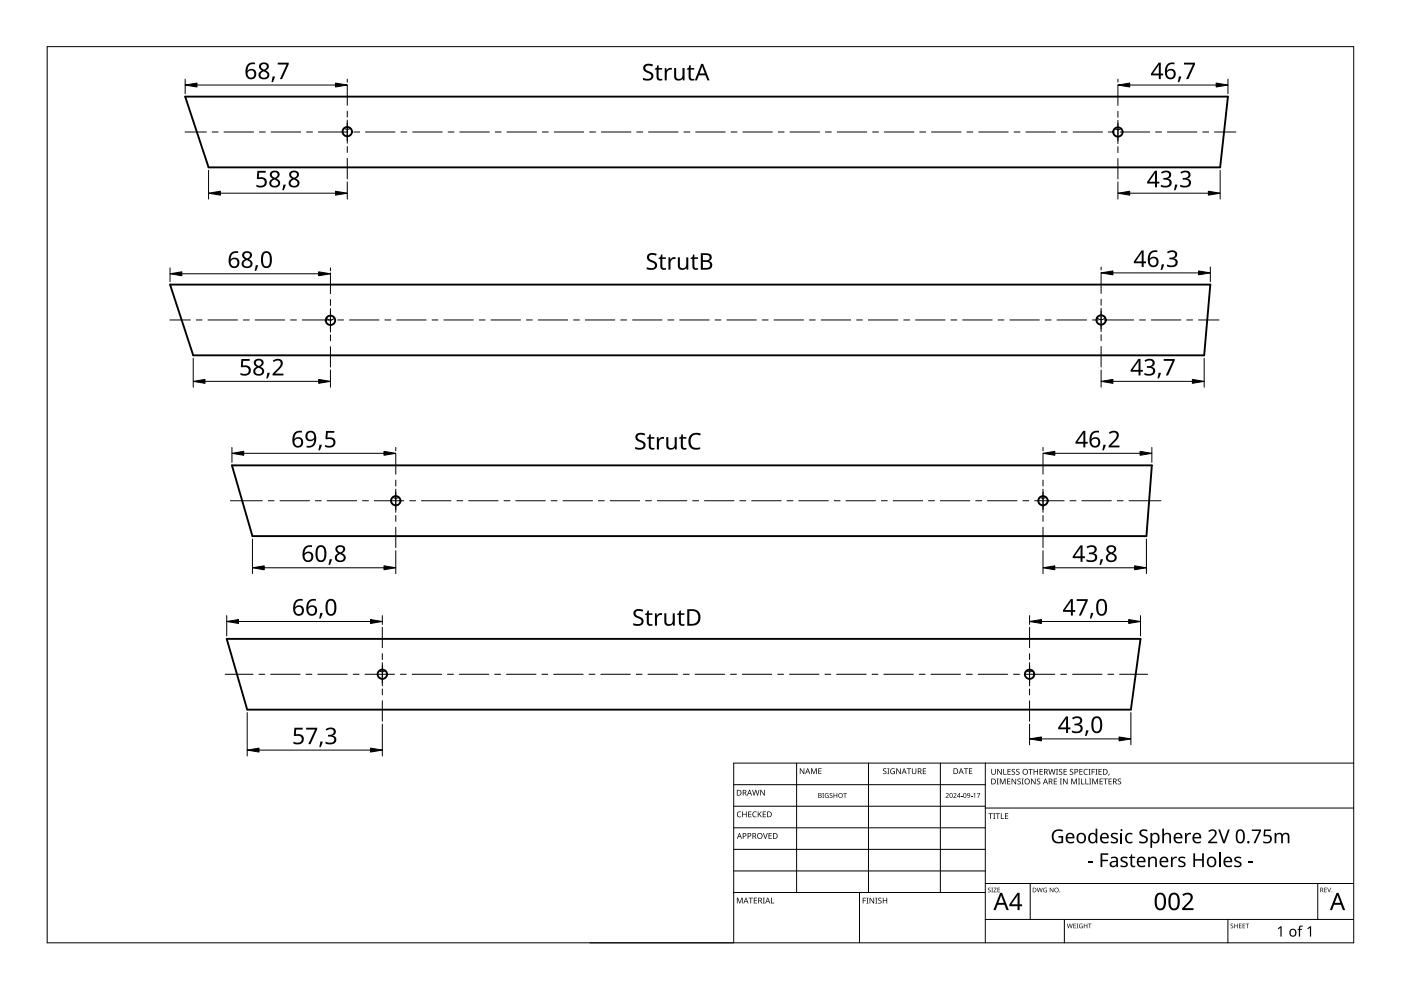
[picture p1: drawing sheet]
<svg xmlns="http://www.w3.org/2000/svg" width="297mm" height="210mm" viewBox="0 0 297 210" stroke-linecap="round" stroke-linejoin="round" font-family="sans-serif">
<g fill="none" stroke="#000" stroke-width=".4">
<path d="M39.3 20.5h221l-1.6 15h-214.5zM36.1 60.3h220.5l-1.3 15h-214.3zM49.2 98.7h195l-1.1 15h-189.6zM48.1 135.5h193.7l-2 15h-187.4z"/>
<circle cx="73.6" cy="27.9" r=".99"/>
<circle cx="237" cy="28" r=".99"/>
<circle cx="70.1" cy="67.9" r="1"/>
<circle cx="233.5" cy="67.8" r="1"/>
<circle cx="83.9" cy="106.2" r=".99"/>
<circle cx="221.1" cy="106.2" r=".99"/>
<circle cx="81.1" cy="143" r=".99"/>
<circle cx="218.3" cy="143" r=".99"/>
</g>
<path d="M73 27.2l.6 .2 .7-.2M237.7 27.3l-.7 .2-.6-.2M70.9 67.4a1 1 0 0 1-1.7 0M232.6 67.3a1 1 0 0 0 1.7 0M84.5 105.4l-.6 .2-.6-.2M221.8 105.4l-.7 .2-.6-.2M81.7 142.2l-.6 .2-.7-.2M218.9 142.2l-.6 .2-.6-.2" fill="none" stroke="#000" stroke-width=".21"/>
<path d="M10 9.9h277v190h-277z" fill="none" stroke="#000" stroke-width=".21"/>
<g fill="none" stroke="#000" stroke-width=".21">
<path d="M155.6 166.4h53.3M155.6 170.9h53.3M155.6 175.5h53.3M168.9 161.8v27.4M184.1 161.8v27.4M199.4 161.8v27.4M208.9 161.8v38.1M208.9 171.3h78.1M287 161.8h-131.4v38.1h-30.5M155.6 180.1h53.3M155.6 184.7h53.3M155.6 189.2h53.3"/>
<path d="M182.2 189.2v10.7M208.9 194.9h78.1M208.9 187.3h78.1M218.4 187.3v7.6M225.7 194.9v5M260.3 194.9v5M279.4 187.3v7.6"/>
</g>
<g fill="#000">
<path d="M156.4 172.2l.4-.2 .4 .1-.1 .1a.49 .49 0 0 0-.7 .5 .49 .49 0 0 0 .7 .4 .57 .57 0 0 1-.8 0 .57 .57 0 0 1 0-.8zM157.4 172.1h.1v.5h.7v-.5h.1v1.2h-.1v-.6h-.7v.6h-.1zM158.6 172.1h.7v.1h-.5v.4h.5v.1h-.5v.4h.5v.2h-.7zM159.7 172.2l.4-.2 .3 .1v.1a.49 .49 0 0 0-.7 .5 .49 .49 0 0 0 .7 .4 .57 .57 0 0 1-.8 0 .57 .57 0 0 1 0-.8zM159.5 167.5h.1l.3 1 .3-1h.1l.3 1 .3-1h.1l-.3 1.2h-.2l-.3-1.1-.3 1.1h-.1zM160.7 172.1h.1v.6l.5-.6h.2l-.5 .5 .5 .7h-.1l-.5-.6-.1 .6h-.1zM161.8 176.6h.1l.4 1.1 .3-1.1h.2l-.5 1.2h-.1zM161.2 167.5h.2l.6 1v-1h.2v1.2h-.2l-.7-1v1h-.1zM161.7 172.1h.7v.1h-.5v.4h.5v.1h-.5v.4h.5v.2h-.7zM162.9 176.6h.7v.2h-.5v.3h.5v.2h-.5v.4h.5v.1h-.7zM169.6 162.9h.2l.6 1v-1h.1v1.2h-.1l-.7-1v1h-.1zM172 162.9h.2l.4 1 .3-1h.3v1.2h-.2v-1l-.4 1h-.1l-.4-1.1v1.1h-.1z"/>
<path d="M173.5 162.9h.7v.1h-.5v.4h.4v.1h-.4v.5h.5v.1h-.7zM174.3 168.1h.4l-.1 .1 .1 1h-.4l.2-.1zM175 168.3l.4-.2 .3 .1-.1 .1a.42 .42 0 0 0-.6 .4 .42 .42 0 0 0 .6 .3v-.3l-.3-.1h.4v.5a.56 .56 0 0 1-.7-.1 .56 .56 0 0 1 0-.7zM175.9 168.2l.4-.1 .2 .1v.1a.25 .25 0 0 0-.4-.1 .25 .25 0 0 0-.1 .4 .25 .25 0 0 0 .4 .1 .32 .32 0 0 1 0 .5 .32 .32 0 0 1-.5-.2 .25 .25 0 0 0 .3 .1 .25 .25 0 0 0 .1-.3l-.4-.3zM176.7 168.1h.2v.5h.5v-.5h.1v1.1h-.1v-.5h-.5v.5h-.2zM178.8 168.1h.7v.2h-.3v.9h-.1v-.9h-.3zM187.3 163l.4-.1 .2 .1v.1a.25 .25 0 0 0-.4-.1 .25 .25 0 0 0 0 .4 .4 .4 0 0 1 .5 .3 .4 .4 0 0 1-.3 .5 .4 .4 0 0 1-.5-.3l.1 .1a.27 .27 0 0 0 .4 0 .27 .27 0 0 0-.1-.4l-.3-.2zM188.1 162.9h.5l-.2 .1v1l.2 .1h-.5l.2-.1v-1zM188.9 163.1l.5-.2 .3 .1v.1a.5 .5 0 0 0-.8 .4 .5 .5 0 0 0 .7 .5v-.4h-.3v-.1h.4v.6a.66 .66 0 0 1-.8-.1 .66 .66 0 0 1 0-.9zM190 162.9h.2l.7 1-.1-1h.2v1.2h-.2l-.6-1v1h-.2zM192.3 162.9h.9v.1h-.4v1.1h-.2v-1.1h-.3zM193.3 162.9h.2v.8a.32 .32 0 0 0 .3 .3 .32 .32 0 0 0 .3-.3v-.8h.2v.8a.47 .47 0 0 1-.5 .4 .47 .47 0 0 1-.5-.4z"/>
<path d="M195.7 162.9h.6v.1h-.5v.4h.5v.2h-.5v.4h.5v.1h-.6zM200.5 168.3a.37 .37 0 0 1 .6 0 .37 .37 0 0 1-.2 .5l-.3 .3h.6v.1h-.7l.3-.4a.27 .27 0 0 0 .2-.4 .27 .27 0 0 0-.4-.1zM202.1 168.3a.37 .37 0 0 1 .6 0 .37 .37 0 0 1-.2 .5l-.2 .3h.5v.1h-.7l.3-.4a.27 .27 0 0 0 .3-.4 .27 .27 0 0 0-.5-.1zM203.7 168.7h.4v.1h-.4zM204.3 162.9h1v.1h-.4v1.1h-.2v-1.1h-.4zM205.8 168.7h.4v.1h-.4zM205.4 162.9h.7v.1h-.5v.4h.5v.1h-.5v.5h.5v.1h-.7zM206.4 168.4l.3-.3v1.1h-.1v-.9zM207.1 168.1h.7l-.4 1.1h-.1l.4-.9h-.6zM209.6 172.4h.9v.2h-.4v1h-.1v-1h-.4zM210.6 172.4h.4l-.1 .1v1l.1 .1h-.4l.1-.1v-1zM210.2 163h.1v.8a.32 .32 0 0 0 .3 .3 .32 .32 0 0 0 .4-.3v-.8h.1v.8a.47 .47 0 0 1-.5 .5 .47 .47 0 0 1-.4-.5z"/>
<path d="M211.1 172.4h.9v.2h-.4v1h-.1v-1h-.4zM211.3 165.1h.5l-.2 .1v1l.2 .1h-.5l.2-.1v-1zM212.2 172.4h.2v1.1h.5v.1h-.7zM211.4 163h.2l.7 1v-1h.1v1.3h-.2l-.6-1.1v1.1h-.2zM212 165.1h.2l.4 1 .4-1h.2v1.2h-.2l.1-1.1-.5 1.1h-.1l-.4-1.1v1.1h-.1zM212.7 163h.2v1.1h.5v.2h-.7zM213.1 172.4h.7v.2h-.6v.3h.5v.2h-.5v.4h.6v.1h-.7zM213.5 165.1h.7v.1h-.5v.4h.5v.1h-.5v.5h.5v.1h-.7zM213.6 163h.7v.2h-.5v.4h.5v.1h-.5v.4h.5v.2h-.7zM214.6 163.1l.4-.1 .2 .1v.1a.25 .25 0 0 0-.4-.1 .25 .25 0 0 0 0 .4 .4 .4 0 0 1 .4 .3 .4 .4 0 0 1-.2 .5 .4 .4 0 0 1-.5-.2h.1a.27 .27 0 0 0 .4 .1 .27 .27 0 0 0-.1-.5l-.4-.2zM214.5 165.1h.2l.6 1v-1h.1v1.2h-.1l-.7-1v1h-.1zM215.5 163.1l.4-.1 .3 .1-.1 .1a.25 .25 0 0 0-.4-.1 .25 .25 0 0 0 0 .4 .4 .4 0 0 1 .5 .3 .4 .4 0 0 1-.3 .5 .4 .4 0 0 1-.5-.2h.1a.27 .27 0 0 0 .4 .1 .27 .27 0 0 0-.1-.5l-.3-.2z"/>
<path d="M215.8 165.2l.4-.1h.2v.2a.25 .25 0 0 0-.4-.1 .25 .25 0 0 0 0 .4 .4 .4 0 0 1 .4 .3 .4 .4 0 0 1-.2 .4 .4 .4 0 0 1-.5-.2h.1a.27 .27 0 0 0 .4 .1 .27 .27 0 0 0-.1-.4l-.4-.3zM216.6 165.1h.4l-.1 .1v1l.1 .1h-.4l.1-.1v-1zM218 163h1v.2h-.4v1.1h-.2v-1.1h-.4zM218.6 165.1h.2l.6 1v-1h.2v1.2h-.2l-.7-1v1h-.1zM219.1 163h.2v.6h.6v-.6h.2v1.3h-.2v-.6h-.6v.6h-.2zM219.9 165.1h.5h.2l-.1 .2a.25 .25 0 0 0-.4-.1 .25 .25 0 0 0 0 .4 .4 .4 0 0 1 .5 .3 .4 .4 0 0 1-.3 .4 .4 .4 0 0 1-.5-.2h.1a.31 .31 0 0 0 .4 .1 .31 .31 0 0 0 .1-.4 .31 .31 0 0 0-.4-.1l-.2-.3zM220.4 163h.7v.2h-.5v.4h.5v.1h-.5v.4h.5v.2h-.7zM222.3 163h.1l.3 1.1 .2-1.1h.2l.3 1.1 .2-1.1h.2l-.3 1.3h-.2l-.3-1.1-.3 1.1h-.1zM223.4 165.1h.7v.1h-.5v.4h.5v.1h-.5v.5h.5v.1h-.7zM223.9 163h.4l-.1 .2v.9l.1 .2h-.4l.1-.2v-.9zM223.4 176.2a1.87 1.87 0 0 1 2-.2l-.2 .3a1.2 1.2 0 0 0-1.8 .9 1.2 1.2 0 0 0 1.6 1.2v-.8h-.6v-.4h1v1.5a1.59 1.59 0 0 1-2.4-.9v-.1a1.66 1.66 0 0 1 .4-1.5zM224.7 165.1h.4l-.1 .1v1l.1 .1h-.4l.2-.1v-1z"/>
<path d="M224.6 163.1l.4-.1 .2 .1v.1a.25 .25 0 0 0-.4-.1 .25 .25 0 0 0 0 .4 .4 .4 0 0 1 .4 .3 .4 .4 0 0 1-.2 .5 .4 .4 0 0 1-.5-.2h.1a.27 .27 0 0 0 .4 .1 .27 .27 0 0 0-.1-.5l-.4-.2zM225.5 163h.7v.2h-.5v.4h.4v.1h-.4v.4h.5v.2h-.7zM225.4 165.1h.2l.6 1v-1h.1v1.2h-.1l-.7-1v1h-.1zM226.9 163.1l.4-.1 .2 .1v.1a.25 .25 0 0 0-.4-.1 .25 .25 0 0 0 0 .4 .4 .4 0 0 1 .5 .3 .4 .4 0 0 1-.3 .5 .4 .4 0 0 1-.5-.2h.1a.27 .27 0 0 0 .4 .1 .27 .27 0 0 0-.1-.5l-.3-.2zM227.1 165.1h.2l.4 1 .4-1h.2v1.2h-.1v-1.1l-.4 1.1h-.1l-.4-1.1v1.1h-.2zM228.6 165.1h.4l-.1 .1v1l.1 .1h-.4l.1-.1v-1zM229.2 165.1h.2v1.1h.5v.1h-.7zM228.9 163h.6v.2h-.5v.4h.5v.1h-.5v.4h.5v.2h-.6zM230.1 165.1h.2v1.1h.5v.1h-.7zM229.9 163.2l.4-.2 .4 .1-.1 .1a.49 .49 0 0 0-.7 .5 .49 .49 0 0 0 .7 .4 .57 .57 0 0 1-.8-.1 .57 .57 0 0 1 0-.8zM230.8 163h.4l-.1 .2v.9l.1 .2h-.4l.1-.2v-.9zM230.9 165.1h.5l-.2 .1v1l.2 .1h-.5l.2-.1v-1z"/>
<path d="M231.4 163h.7v.2h-.5v.4h.5v.1h-.5v.6h-.2zM231.6 165.1h.2l.4 1 .4-1h.2v1.2h-.1v-1.1l-.4 1.1h-.2l-.4-1.1v1.1h-.1zM232.2 163h.5l-.2 .2v.9l.2 .2h-.5l.2-.2v-.9zM232.9 163h.7v.2h-.5v.4h.5v.1h-.5v.4h.5v.2h-.7zM233.1 165.1h.7v.1h-.5v.4h.5v.1h-.5v.5h.5v.1h-.7zM233.9 165.1h.9v.1h-.3v1.1h-.2v-1.1h-.4zM235.1 164.1h.2l-.3 .4zM235 165.1h.7v.1h-.5v.4h.5v.1h-.5v.5h.5v.1h-.7zM235.6 176.8a1.29 1.29 0 0 1 1.4-.1l-.1 .3-.5-.1a.35 .35 0 0 0-.5 .1 .35 .35 0 0 0 .3 .5h.2a.66 .66 0 0 1 .7 .8 .66 .66 0 0 1-.9 .5l-.7-.1v-.3l.7 .1 .5-.2v-.3l-.7-.3a.58 .58 0 0 1-.4-.9zM237 165.2l.4-.1h.3l-.1 .2a.25 .25 0 0 0-.3-.1 .25 .25 0 0 0 0 .4 .4 .4 0 0 1 .4 .3 .4 .4 0 0 1-.3 .4 .4 .4 0 0 1-.4-.2 .27 .27 0 0 0 .5 .1 .27 .27 0 0 0-.1-.4l-.4-.3zM238.9 176.8l.5-.2 .7 .1-.1 .3-.1-.1a.79 .79 0 0 0-1 .9 .79 .79 0 0 0 1.2 .6v.3a1.14 1.14 0 0 1-1.5-.3 1.14 1.14 0 0 1 .2-1.5zM241.7 176.1a1.38 1.38 0 0 1 1.6-.1l-.1 .3-.4-.1a.55 .55 0 0 0-.9 .3 .55 .55 0 0 0 .7 .7 .88 .88 0 0 1 .7 1.1 .88 .88 0 0 1-1.2 .5l-.6-.1v-.4l.2 .1a.82 .82 0 0 0 1.3-.4l-.1-.3-.4-.2a.88 .88 0 0 1-.8-1.4z"/>
<path d="M246.4 175.7h.4v1.2a.84 .84 0 0 1 .9-.3 .84 .84 0 0 1 .6 .8v1.4h-.4v-1.4a.59 .59 0 0 0-.7-.5 .59 .59 0 0 0-.4 .8v1.1h-.4zM251.3 176.6h.2l.1 .4 .4-.4h.5v.3h-.5l-.3 .3-.1 1.6h-.3zM256.2 176.2a.97 .97 0 0 1 1.1-.4 .97 .97 0 0 1 .6 1l-.2 .5-1.1 1.2h1.5v.3h-2v-.3l1.2-1.2a.67 .67 0 0 0 .1-1.1 .67 .67 0 0 0-1 .2zM258.3 175.9h.4l.8 2.5 .8-2.5h.4l-1 2.9h-.4zM265.4 175.9h2l-1.2 2.9h-.4l1.2-2.6h-1.6zM268 175.9h1.5v.3h-1.2l-.1 .8a.98 .98 0 0 1 1.5 .8 .98 .98 0 0 1-1.4 1l-.5-.1v-.4a.84 .84 0 0 0 .9 .2 .84 .84 0 0 0 .6-.7 .81 .81 0 0 0-1.2-.4l-.2-.2zM270.2 176.6h.3l.1 .3a.83 .83 0 0 1 1.3 0 .78 .78 0 0 1 .9-.3 .78 .78 0 0 1 .6 .8v1.4h-.4v-1.4a.54 .54 0 0 0-.6-.5 .54 .54 0 0 0-.4 .7v1.2h-.4v-1.4a.55 .55 0 0 0-.7-.5 .55 .55 0 0 0-.3 .8v1.1h-.4zM156.2 190.3h.3l.3 1 .4-1h.3v1.2h-.2v-1l-.4 1h-.1l-.4-1v1h-.2zM158.7 190.3h.9v.2h-.3v1h-.2v-1h-.4zM159.8 190.3h.7v.2h-.5v.3h.5v.2h-.5v.4h.5v.1h-.7zM161.7 190.3h.5l-.2 .2v.9l.2 .1h-.5l.2-.1v-.9zM163.5 190.3h.1v1.1h.6v.1h-.7z"/>
<path d="M182.9 190.3h.7v.2h-.5v.4h.5v.1h-.5v.6h-.2zM183.7 190.3h.4l-.1 .2v.9l.1 .2h-.4l.1-.2v-.9zM184.4 190.3h.1l.7 1v-1h.1v1.3h-.1l-.7-1v1h-.1zM185.6 190.3h.4l-.1 .2v.9l.1 .2h-.4l.1-.2v-.9zM186.2 190.5l.5-.2 .2 .1v.1a.25 .25 0 0 0-.4-.1 .25 .25 0 0 0 0 .4 .4 .4 0 0 1 .4 .3 .4 .4 0 0 1-.2 .5 .4 .4 0 0 1-.5-.2 .27 .27 0 0 0 .5 .1 .27 .27 0 0 0-.1-.5l-.4-.2zM187.2 190.3h.1v.6h.6v-.6h.2v1.3h-.2v-.6h-.6v.6h-.1zM209.5 188.3l.3-.1 .2 .2a.24 .24 0 0 0-.3-.1 .24 .24 0 0 0-.1 .3 .24 .24 0 0 0 .3 .1 .31 .31 0 0 1 0 .5 .31 .31 0 0 1-.5-.2 .23 .23 0 0 0 .4 .2 .23 .23 0 0 0 0-.4l-.3-.2zM210.2 188.2h.3l-.1 .1 .1 .9h-.3l.1-.1zM210.7 188.2h.6l-.5 .9h.5v.1h-.7l.5-.9h-.4zM211.5 188.2h.5l-.4 .1v.3h.4l-.4 .1v.4l.4 .1h-.5zM219.8 188.2h.2l.2 .8 .2-.8h.1l.2 .8 .2-.8h.2l-.3 1h-.1l-.2-.8-.3 .8h-.1zM221.3 188.3h.7h-.1a.4 .4 0 0 0-.6 .4 .4 .4 0 0 0 .6 .4v-.3l-.3-.1h.4v.5a.53 .53 0 0 1-.7-.2 .53 .53 0 0 1 0-.7z"/>
<path d="M222.6 188.2h.1l.5 .8v-.8h.1v1h-.1l-.5-.8v.8h-.1zM226.2 195.8h.1l.2 .9 .3-.9h.1l.2 .9 .2-.9h.1l-.2 1h-.1l-.3-.8-.2 .8h-.1zM227.6 195.8h.5l-.4 .1v.3h.4l-.4 .2v.3l.4 .1h-.5zM228.3 195.8h.3l-.1 .1 .1 .9h-.3l.1-.1zM228.9 196l.7-.1-.2 .1a.4 .4 0 0 0-.5 .3 .4 .4 0 0 0 .5 .4v-.3l-.2-.1h.4v.5a.53 .53 0 0 1-.7-.1 .53 .53 0 0 1 0-.7zM229.8 195.8h.1v.4h.5v-.4h.1v1h-.1v-.4h-.5v.4h-.1zM230.7 182.6h1v.3h-1zM230.7 195.8h.7l-.3 .1v.9h-.1v-.9zM233.3 180.9h1.7v.3h-1.3v1.1h1.2v.3h-1.2v1.2h-.4zM237.7 181.9a1.29 1.29 0 0 1 1.4-.1l-.1 .2-.5-.1a.35 .35 0 0 0-.6 .2 .35 .35 0 0 0 .4 .4l.2 .1a.66 .66 0 0 1 .6 .8 .66 .66 0 0 1-.8 .5l-.7-.2v-.3l.7 .2 .4-.2v-.3l-.6-.3a.58 .58 0 0 1-.4-.9zM239.8 181.1h.2v.6h.7v.2h-.7v1.3l.2 .4 .5-.1v.3a.67 .67 0 0 1-1-.6v-1.3h-.3v-.1l.3-.2zM243.4 181.7h.3l.1 .3a.83 .83 0 0 1 .9-.3 .83 .83 0 0 1 .6 .7v1.4h-.4v-1.4a.59 .59 0 0 0-.7-.5 .59 .59 0 0 0-.4 .8v1.1h-.4z"/>
<path d="M248.3 181.7h.3v.4l.4-.4 .5-.1v.4h-.5l-.3 .3-.1 1.5h-.3zM249.9 181.9a1.29 1.29 0 0 1 1.4-.1l-.1 .2-.5-.1a.35 .35 0 0 0-.5 .2 .35 .35 0 0 0 .3 .4l.2 .1a.66 .66 0 0 1 .7 .8 .66 .66 0 0 1-.9 .5l-.7-.2v-.3l.7 .2 .5-.2v-.3l-.7-.3a.58 .58 0 0 1-.4-.9zM250.7 189.7a1.21 1.21 0 0 1 1.4-.4 1.21 1.21 0 0 1 .8 1.2l-.4 .7-1.3 1.4h1.8v.4h-2.4v-.4l1.2-1.2a1.03 1.03 0 0 0 .3-1.7h-.5l-.7 .3zM253 180.9h.4v1.3h1.5v-1.3h.3v2.9h-.3v-1.3h-1.5v1.3h-.4zM260.9 195.9l.4-.1 .1 .2a.24 .24 0 0 0-.3-.1 .24 .24 0 0 0-.1 .3 .24 .24 0 0 0 .4 .1 .31 .31 0 0 1-.1 .5 .31 .31 0 0 1-.4-.1 .23 .23 0 0 0 .3 .1 .23 .23 0 0 0 .1-.4l-.4-.2zM261.7 195.8h.1v.4h.5v-.4h.1v1h-.1v-.4h-.5v.4h-.1zM261.8 181.9a1.29 1.29 0 0 1 1.4-.1l-.1 .2-.5-.1a.35 .35 0 0 0-.6 .2 .35 .35 0 0 0 .4 .4l.2 .1a.66 .66 0 0 1 .6 .8 .66 .66 0 0 1-.8 .5l-.7-.2v-.3l.7 .2 .5-.2-.1-.3-.6-.3a.58 .58 0 0 1-.4-.9zM262.7 195.8h.5l-.4 .1v.3h.4l-.4 .2v.3l.4 .1h-.5zM263.5 195.8h.5l-.4 .1v.3h.4l-.4 .2v.3l.4 .1h-.5zM264.1 195.8h.7l-.3 .1v.9h-.1v-.9zM264.6 182.6h1v.3h-1zM270.9 196.9l.6-.5h.2v2.2h-.2v-1.9l-.4 .3z"/>
<path d="M275.5 196.4l.7-.1v.2h-.4l-.1 .2-.1 .2h.5v.2h-.5v1.5h-.2v-1.5h-.3l.3-.2zM277.2 196.9l.6-.5h.2v2.2h-.3v-1.9l-.4 .3zM280.8 188.2h.5l-.4 .1v.3h.4l-.4 .1v.4l.4 .1h-.5zM281.4 188.2h.1l.3 .8 .3-.8h.1l-.3 1h-.2z"/>
<path d="M156.7 176.6h.1l.5 1.2h-.1l-.2-.3h-.5l-.1 .3h-.2zM156.8 176.8l-.2 .5h.4z"/>
<path d="M156.2 167.5h.4a.61 .61 0 0 1 .6 .6 .61 .61 0 0 1-.6 .6h-.4zM156.4 167.6v1h.1a.48 .48 0 0 0 .5-.5 .48 .48 0 0 0-.4-.5z"/>
<path d="M157.5 167.5h.3a.35 .35 0 0 1 .4 .2 .35 .35 0 0 1-.2 .4l.3 .6h-.1l-.3-.5h-.3v.5h-.1zM157.6 167.6v.5h.2a.23 .23 0 0 0 .3-.3 .23 .23 0 0 0-.3-.2z"/>
<path d="M157.5 176.6h.3a.41 .41 0 0 1 .5 .5 .41 .41 0 0 1-.7 .3v.4h-.1zM157.6 176.8v.4a.29 .29 0 0 0 .5-.2 .29 .29 0 0 0-.5-.2z"/>
<path d="M158.5 176.6h.3a.41 .41 0 0 1 .5 .5 .41 .41 0 0 1-.6 .3v.4h-.2zM158.7 176.8v.4a.29 .29 0 0 0 .4-.2 .29 .29 0 0 0-.4-.2z"/>
<path d="M158.8 167.5h.2l.5 1.2h-.2l-.2-.4h-.4l-.2 .4h-.1zM158.9 167.6l-.2 .6h.4z"/>
<path d="M159.5 176.6h.4a.35 .35 0 0 1 .4 .3 .35 .35 0 0 1-.2 .4l.3 .5h-.2l-.3-.5h-.2v.5h-.2zM159.7 176.8v.4h.2a.23 .23 0 0 0 .3-.2 .23 .23 0 0 0-.3-.2z"/>
<path d="M160.4 177.2a.65 .65 0 0 1 1.3 0 .65 .65 0 0 1-1.3 0zM160.7 177.2a.45 .45 0 0 0 .9 0 .45 .45 0 0 0-.9 0z"/>
<path d="M162.7 172.1h.3a.61 .61 0 0 1 .6 .6 .61 .61 0 0 1-.6 .6h-.3zM162.8 172.2v.9h.2a.48 .48 0 0 0 .5-.4 .48 .48 0 0 0-.5-.5z"/>
<path d="M163.9 176.6h.4a.61 .61 0 0 1 .6 .7 .61 .61 0 0 1-.7 .5h-.3zM164 176.8v.9h.2a.48 .48 0 0 0 .5-.4 .48 .48 0 0 0-.5-.5z"/>
<path d="M171.2 162.9h.1l.5 1.2h-.2l-.1-.4h-.5l-.1 .4h-.2zM171.2 163.1l-.1 .5h.3z"/>
<path d="M173.5 168.1h.3a.26 .26 0 0 1 .4 .2 .26 .26 0 0 1-.2 .3 .28 .28 0 0 1 .2 .4 .28 .28 0 0 1-.3 .2h-.4zM173.6 168.7v.4h.2a.19 .19 0 0 0 .3-.2 .19 .19 0 0 0-.3-.2zM173.6 168.3v.3h.2a.17 .17 0 0 0 .2-.2 .17 .17 0 0 0-.2-.1z"/>
<path d="M177.7 168.7a.51 .51 0 0 1 1 0 .51 .51 0 0 1-1 0zM177.9 168.7a.38 .38 0 0 0 .7 0 .38 .38 0 0 0-.7 0z"/>
<path d="M191.6 162.9h.2l.4 1.2h-.1l-.2-.4h-.4l-.2 .4h-.1zM191.7 163.1l-.2 .5h.4z"/>
<path d="M194.6 162.9h.3a.35 .35 0 0 1 .5 .2 .35 .35 0 0 1-.3 .5l.4 .5h-.2l-.3-.5h-.3v.5h-.1zM194.7 163v.5h.2a.23 .23 0 0 0 .3-.2 .23 .23 0 0 0-.3-.3z"/>
<path d="M201.4 168.2l.4-.1 .1 .3 .1 .5-.2 .3-.3-.1-.2-.2zM201.5 168.3v.1a.37 .37 0 0 0-.1 .4 .37 .37 0 0 0 .4 .2 .4 .4 0 0 0 .1-.5 .4 .4 0 0 0-.4-.2z"/>
<path d="M202.2 162.9h.3a.61 .61 0 0 1 .6 .6 .61 .61 0 0 1-.6 .6h-.3zM202.3 163v1h.2a.48 .48 0 0 0 .5-.5 .48 .48 0 0 0-.5-.5z"/>
<path d="M203.4 168.1h.1v.7h.2l-.2 .4h-.1v-.3h-.5zM203.4 168.3l-.4 .5h.4z"/>
<path d="M203.7 162.9h.2l.4 1.2h-.1l-.2-.4h-.5l-.1 .4h-.2zM203.8 163.1l-.2 .5h.4z"/>
<path d="M204.3 168.2l.4-.1 .2 .3v.5l-.2 .3-.3-.1-.1-.2zM204.4 168.3v.1a.37 .37 0 0 0-.1 .4 .37 .37 0 0 0 .4 .2 .4 .4 0 0 0 .1-.5 .4 .4 0 0 0-.4-.2z"/>
<path d="M205.1 168.2a.49 .49 0 0 1 .6 .4 .49 .49 0 0 1-.4 .6l-.2-.1 .4-.1 .1-.3a.32 .32 0 0 1-.5 0 .32 .32 0 0 1 0-.5zM205.1 168.5a.25 .25 0 0 0 .5 0 .25 .25 0 0 0-.5 0z"/>
<path d="M210.2 165.1h.3a.61 .61 0 0 1 .6 .6 .61 .61 0 0 1-.6 .6h-.3zM210.3 165.2v1h.2a.48 .48 0 0 0 .5-.5 .48 .48 0 0 0-.5-.5z"/>
<path d="M216.7 163.6a.61 .61 0 0 1 1.2 0 .61 .61 0 0 1-1.2 0zM217 163.6a.45 .45 0 0 0 .9 0 .45 .45 0 0 0-.9 0z"/>
<path d="M217.1 165.7a.61 .61 0 0 1 1.2 0 .61 .61 0 0 1-1.2 0zM217.4 165.7a.45 .45 0 0 0 .9 0 .45 .45 0 0 0-.9 0z"/>
<path d="M221.4 163h.3a.35 .35 0 0 1 .4 .3 .35 .35 0 0 1-.2 .4l.3 .6h-.2l-.3-.6h-.2v.6h-.1zM221.5 163.2v.4h.2a.23 .23 0 0 0 .3-.2 .23 .23 0 0 0-.3-.2z"/>
<path d="M221.6 165.1h.1l.5 1.2h-.2l-.1-.4h-.5l-.1 .4h-.2zM221.6 165.2l-.1 .6h.3z"/>
<path d="M222.4 165.1h.3a.35 .35 0 0 1 .4 .2 .35 .35 0 0 1-.2 .5l.3 .5h-.2l-.2-.5h-.3v.5h-.1zM222.5 165.2v.5h.2a.23 .23 0 0 0 .3-.3 .23 .23 0 0 0-.3-.2z"/>
<path d="M226.2 176.9a.94 .94 0 0 1 1.2-.2 .94 .94 0 0 1 .4 1.1h-1.5a.83 .83 0 0 0 .5 .7 .83 .83 0 0 0 .9-.1v.3a1.19 1.19 0 0 1-1.6-.2 1.19 1.19 0 0 1 .1-1.6zM226.5 177l-.2 .5h1.1a.54 .54 0 0 0-.3-.6 .54 .54 0 0 0-.6 .1z"/>
<path d="M227.8 163h.3a.41 .41 0 0 1 .5 .5 .41 .41 0 0 1-.6 .3v.5h-.2zM228 163.2v.4a.29 .29 0 0 0 .4-.2 .29 .29 0 0 0-.4-.2z"/>
<path d="M228.5 176.9a1.08 1.08 0 0 1 1.6 .1 1.08 1.08 0 0 1-.2 1.5 1.08 1.08 0 0 1-1.5-.2 1.47 1.47 0 0 1 .1-1.4zM228.9 177a.85 .85 0 0 0-.3 1 .85 .85 0 0 0 .9 .5 .82 .82 0 0 0 .4-1.1 .82 .82 0 0 0-1-.4z"/>
<path d="M231.1 176.7l.6-.1 .6 .3v-1.2h.3v3.1h-.2l-.1-.3a.96 .96 0 0 1-1.3 .2 .96 .96 0 0 1-.3-1.3zM231.3 177a.85 .85 0 0 0-.2 1 .85 .85 0 0 0 .8 .5 1.01 1.01 0 0 0-.1-1.6z"/>
<path d="M233.5 176.9a.94 .94 0 0 1 1.1-.2 .94 .94 0 0 1 .5 1.1h-1.5a.83 .83 0 0 0 .5 .7 .83 .83 0 0 0 .9-.1v.3a1.19 1.19 0 0 1-1.6-.2 1.19 1.19 0 0 1 .1-1.6zM233.8 177l-.2 .5h1.1a.54 .54 0 0 0-.3-.6 .54 .54 0 0 0-.6 .1z"/>
<path d="M233.9 163h.3a.61 .61 0 0 1 .6 .7 .61 .61 0 0 1-.6 .6h-.3zM234 163.2v.9h.2a.48 .48 0 0 0 .5-.4 .48 .48 0 0 0-.5-.5z"/>
<path d="M236 165.1h.3a.35 .35 0 0 1 .4 .2 .35 .35 0 0 1-.2 .5l.3 .5h-.1l-.3-.5h-.3v.5h-.1zM236.1 165.2v.5h.2a.23 .23 0 0 0 .3-.3 .23 .23 0 0 0-.3-.2z"/>
<path d="M243.9 176.6h.3l.1 .3a.95 .95 0 0 1 1.2-.2 .95 .95 0 0 1 .3 1.2 .9 .9 0 0 1-.6 .9 .9 .9 0 0 1-1-.3l.1 1.3h-.4zM244.4 177l-.1 .4a.7 .7 0 0 0 .1 .9 .7 .7 0 0 0 .8 .1 .85 .85 0 0 0 .3-1 .85 .85 0 0 0-.9-.5z"/>
<path d="M249.1 176.9a.94 .94 0 0 1 1.2-.2 .94 .94 0 0 1 .4 1.1h-1.5a.83 .83 0 0 0 .5 .7 .83 .83 0 0 0 .9-.1v.3a1.19 1.19 0 0 1-1.6-.2 1.19 1.19 0 0 1 .1-1.6zM249.4 177l-.2 .5h1.1a.54 .54 0 0 0-.3-.6 .54 .54 0 0 0-.6 .1z"/>
<path d="M253.1 176.9a.94 .94 0 0 1 1.1-.2 .94 .94 0 0 1 .5 1.1h-1.5a.83 .83 0 0 0 .5 .7 .83 .83 0 0 0 .9-.1v.3a1.19 1.19 0 0 1-1.6-.2 1.19 1.19 0 0 1 .1-1.6zM253.4 177l-.2 .5h1.1a.54 .54 0 0 0-.3-.6 .54 .54 0 0 0-.6 .1z"/>
<path d="M262.4 176a1.01 1.01 0 0 1 1.2 0 1.01 1.01 0 0 1 .3 1.1 1.25 1.25 0 0 1-.9 1.7 1.34 1.34 0 0 1-1-1.8zM262.6 176.3a1.81 1.81 0 0 0 .2 2.2 .68 .68 0 0 0 .8-.9 1.13 1.13 0 0 0-.6-1.5z"/>
<path d="M158.1 190.3h.1l.5 1.2h-.2l-.1-.3h-.5l-.1 .3h-.2zM158.2 190.5l-.2 .5h.4z"/>
<path d="M160.8 190.3h.3a.35 .35 0 0 1 .4 .3 .35 .35 0 0 1-.2 .4l.3 .5h-.1l-.3-.5h-.3v.5h-.1zM160.9 190.5v.4h.2a.23 .23 0 0 0 .3-.2 .23 .23 0 0 0-.3-.2z"/>
<path d="M162.7 190.3h.1l.5 1.2h-.1l-.2-.3h-.5l-.1 .3h-.2zM162.8 190.5l-.2 .5h.4z"/>
<path d="M212 189.3h.5l1.4 3.7h-.5l-.4-1.2h-1.5l-.4 1.2h-.5zM212.2 189.8l-.5 1.6h1.1z"/>
<path d="M215.7 189.3h.5v2.4h.5v.4h-.5v.9h-.5v-.9h-1.7v-.3zM215.7 189.8l-1.3 1.9h1.3z"/>
<path d="M219 188.2h.3a.49 .49 0 0 1 .4 .5 .49 .49 0 0 1-.5 .5h-.2zM219.1 188.3v.8l.3-.1 .2-.2v-.3z"/>
<path d="M223.5 188.7a.49 .49 0 0 1 .9 0 .49 .49 0 0 1-.9 0zM223.7 188.7a.36 .36 0 0 0 .7 0 .36 .36 0 0 0-.7 0z"/>
<path d="M235.5 181.8a.9 .9 0 0 1 .9-.2 .9 .9 0 0 1 .6 .7v1.5h-.2l-.1-.3a.74 .74 0 0 1-1 .4 .74 .74 0 0 1-.4-1 .74 .74 0 0 1 1-.4h.4a.51 .51 0 0 0-.2-.5 .51 .51 0 0 0-.6 0l-.3 .1zM235.7 183a.47 .47 0 0 0 .2 .6 .47 .47 0 0 0 .7-.3l.1-.5z"/>
<path d="M241.3 181.9a.94 .94 0 0 1 1.1-.2 .94 .94 0 0 1 .5 1.1h-1.5a.83 .83 0 0 0 .5 .8 .83 .83 0 0 0 .9-.2v.3a1.19 1.19 0 0 1-1.6-.2 1.19 1.19 0 0 1 .1-1.6zM241.6 182.1l-.2 .4h1.1a.54 .54 0 0 0-.3-.5 .54 .54 0 0 0-.6 .1z"/>
<path d="M246.1 181.9a.94 .94 0 0 1 1.2-.2 .94 .94 0 0 1 .4 1.1h-1.5a.83 .83 0 0 0 .5 .8 .83 .83 0 0 0 .9-.2v.3a1.19 1.19 0 0 1-1.6-.2 1.19 1.19 0 0 1 .1-1.6zM246.4 182.1l-.2 .4h1.1a.54 .54 0 0 0-.3-.5 .54 .54 0 0 0-.6 .1z"/>
<path d="M245.3 189.5a1.21 1.21 0 0 1 1.3-.1 1.21 1.21 0 0 1 .6 1.3 1.76 1.76 0 0 1-1 2.3 1.33 1.33 0 0 1-1.4-1.6l.1-1.3zM245.5 189.8l-.2 .7v1.2a.74 .74 0 0 0 .6 .9 .74 .74 0 0 0 .8-.8 1.99 1.99 0 0 0-.5-2.1z"/>
<path d="M248.2 189.5a1.21 1.21 0 0 1 1.4-.1 1.21 1.21 0 0 1 .5 1.3 1.76 1.76 0 0 1-1 2.3 1.33 1.33 0 0 1-1.4-1.6l.1-1.3zM248.4 189.8l-.2 .7v1.2a.74 .74 0 0 0 .6 .9 .74 .74 0 0 0 .8-.8 1.99 1.99 0 0 0-.5-2.1z"/>
<path d="M256.1 181.9a1.08 1.08 0 0 1 1.6 .1 1.08 1.08 0 0 1-.2 1.6 1.08 1.08 0 0 1-1.5-.3 1.47 1.47 0 0 1 .1-1.4zM256.5 182a.85 .85 0 0 0-.3 1 .85 .85 0 0 0 1 .5 .82 .82 0 0 0 .3-1 .82 .82 0 0 0-1-.5z"/>
<path d="M259.6 181.9a.94 .94 0 0 1 1.2-.2 .94 .94 0 0 1 .5 1.1h-1.5a.83 .83 0 0 0 .5 .8 .83 .83 0 0 0 .9-.2v.3a1.19 1.19 0 0 1-1.6-.2 1.19 1.19 0 0 1 0-1.6zM259.9 182.1l-.1 .4h1.1a.54 .54 0 0 0-.3-.5 .54 .54 0 0 0-.7 .1z"/>
<path d="M273.6 197.1a.82 .82 0 0 1 1.2 .1 .82 .82 0 0 1-.2 1.2 .82 .82 0 0 1-1.2-.4zM273.8 197.2a.6 .6 0 0 0-.2 .9 .6 .6 0 0 0 .9 .1l.1-.3a.53 .53 0 0 0-.1-.6 .53 .53 0 0 0-.7-.1z"/>
<path d="M279.9 188.2h.3a.28 .28 0 0 1 .3 .2 .28 .28 0 0 1-.1 .3l.2 .5-.4-.4h-.2v.4h-.1zM280 188.3v.4h.2a.19 .19 0 0 0 .2-.2 .19 .19 0 0 0-.2-.2z"/>
<path d="M283.4 189.3h.4l1.4 3.7h-.5l-.4-1.2h-1.5l-.4 1.2h-.4zM283.6 189.8l-.6 1.6h1.2z"/>
<circle cx="237.8" cy="176" r=".22"/>
<circle cx="264.7" cy="178.6" r=".26"/>
<circle cx="224.7" cy="189.1" r=".09"/>
<circle cx="282.4" cy="189.1" r=".09"/>
</g>
<path d="M237.8 176.6v2.2M258.6 180.7v3.1" fill="none" stroke="#000" stroke-width=".36"/>
<g fill="#000">
<path d="M57.8 16.2l.5 .1-.4 1.1h-.3zM58.9 13.3h2.3v.3l-1.4 3.2h-.5l1.5-3.1h-1.9zM136.5 13.9a1.65 1.65 0 0 1 1.9-.2l-.1 .4a1.01 1.01 0 0 0-1.5 .2 1.31 1.31 0 0 0 1.2 1 .97 .97 0 0 1 .4 1.2 .97 .97 0 0 1-1.1 .6l-1-.2v-.4a1.24 1.24 0 0 0 1.8-.2 1.06 1.06 0 0 0-1.1-1 .95 .95 0 0 1-.5-1.4zM139.4 13.8h.2v.6h.8v.4h-.8v1.5l.3 .4h.5v.3a.8 .8 0 0 1-1.2-.7v-1.5h-.4v-.2l.4-.2zM140.9 14.4h.4l.1 .5 .4-.4 .7-.1-.1 .4h-.5a.84 .84 0 0 0-.5 .8v1.4h-.5zM142.9 14.4h.5v1.7a.7 .7 0 0 0 .8 .6 .7 .7 0 0 0 .5-.9v-1.4h.4v2.6h-.3l-.1-.3a1.01 1.01 0 0 1-1.1 .3 1.01 1.01 0 0 1-.7-.9zM146.2 13.8h.2v.6h.8v.4h-.8v1.5l.3 .4h.5v.3a.8 .8 0 0 1-1.2-.7v-1.5h-.4v-.2l.4-.2zM249.9 16.2l.5 .1-.4 1.1h-.3zM251 13.3h2.4v.3l-1.4 3.2h-.5l1.4-3.1h-1.9zM54.6 36.2h1.7v.4h-1.4v1a1.17 1.17 0 0 1 1.7 1 1.17 1.17 0 0 1-1.6 1.1l-.6-.1v-.4a1.03 1.03 0 0 0 1 .2 1.03 1.03 0 0 0 .7-.8 .93 .93 0 0 0-1.4-.6l-.2-.1zM60.1 39.1l.5 .1-.4 1.1h-.4zM246.1 36.5a1.25 1.25 0 0 1 1.3-.4 1.25 1.25 0 0 1 .9 .9 .85 .85 0 0 1-.7 .9 .93 .93 0 0 1 .8 1 .93 .93 0 0 1-1 .8l-1.3-.1v-.4a1.24 1.24 0 0 0 1.9-.3 .71 .71 0 0 0-1-.8h-.3v-.4a.81 .81 0 0 0 .8 0 .81 .81 0 0 0 .3-.9 1.02 1.02 0 0 0-1.4 0z"/>
<path d="M249.1 39.1l.5 .1-.4 1.1h-.3zM250.2 36.5a1.25 1.25 0 0 1 1.3-.4 1.25 1.25 0 0 1 .9 .9 .85 .85 0 0 1-.7 .9 .93 .93 0 0 1 .8 1 .93 .93 0 0 1-1 .8l-1.3-.1v-.4a1.24 1.24 0 0 0 1.9-.3 .71 .71 0 0 0-1-.8h-.3v-.4a.81 .81 0 0 0 .8 0 .81 .81 0 0 0 .3-.9 1.02 1.02 0 0 0-1.4 0zM54.2 56.2l.5 .1-.4 1.1h-.3zM137.3 54a1.65 1.65 0 0 1 1.9-.2l-.1 .4a1.01 1.01 0 0 0-1.5 .2 1.31 1.31 0 0 0 1.2 1 .97 .97 0 0 1 .4 1.3 .97 .97 0 0 1-1.1 .5l-1-.1v-.5a1.24 1.24 0 0 0 1.8-.2 1.06 1.06 0 0 0-1.1-.9 .95 .95 0 0 1-.5-1.5zM140.2 54h.2v.6h.8v.3h-.8v1.5l.3 .4h.5v.3a.8 .8 0 0 1-1.2-.7v-1.5h-.4v-.2l.4-.2zM141.7 54.6h.4v.4l.5-.4 .7-.1-.1 .4h-.5a.84 .84 0 0 0-.5 .9v1.4h-.5zM143.7 54.6h.4v1.6a.7 .7 0 0 0 .9 .7 .7 .7 0 0 0 .5-1v-1.3h.4v2.6h-.3l-.1-.4a1.01 1.01 0 0 1-1.1 .4 1.01 1.01 0 0 1-.7-.9zM147 54h.2v.6h.8v.3h-.8v1.5l.3 .4h.5v.3a.8 .8 0 0 1-1.2-.7v-1.5h-.4v-.2l.4-.2zM246.3 56l.5 .1-.4 1.1h-.3zM247.4 53.4a1.25 1.25 0 0 1 1.3-.4 1.25 1.25 0 0 1 .9 .9 .85 .85 0 0 1-.7 .9 .93 .93 0 0 1 .8 1 .93 .93 0 0 1-1 .8l-1.3-.1v-.4a1.24 1.24 0 0 0 1.8-.3 .71 .71 0 0 0-.9-.8h-.4v-.4a.81 .81 0 0 0 .9 0 .81 .81 0 0 0 .3-.9 1.02 1.02 0 0 0-1.5 0zM51.2 76.1h1.7v.4h-1.3l-.1 1a1.17 1.17 0 0 1 1.7 1 1.17 1.17 0 0 1-1.6 1.1l-.6-.1v-.4a1.03 1.03 0 0 0 1 .2 1.03 1.03 0 0 0 .7-.8 .93 .93 0 0 0-1.4-.6l-.2-.1zM56.7 79l.5 .1-.4 1.1h-.3z"/>
<path d="M57.8 76.5a1.16 1.16 0 0 1 1.4-.4 1.16 1.16 0 0 1 .7 1.1l-.3 .7-1.3 1.3h1.8v.4h-2.3v-.4l1.1-1.1a.98 .98 0 0 0 .3-1.6h-.5l-.6 .3zM242.7 76.4a1.25 1.25 0 0 1 1.2-.4 1.25 1.25 0 0 1 .9 .9 .85 .85 0 0 1-.7 .9 .93 .93 0 0 1 .8 1 .93 .93 0 0 1-1 .8l-1.3-.1v-.4a1.24 1.24 0 0 0 1.9-.3 .71 .71 0 0 0-1-.8h-.3v-.4a.81 .81 0 0 0 .8 0 .81 .81 0 0 0 .3-.9 1.02 1.02 0 0 0-1.4 0zM245.6 79l.5 .1-.4 1.1h-.3zM246.7 76.1h2.4v.3l-1.5 3.2h-.4l1.4-3.1h-1.9zM67.7 94.3h.5l-.4 1.2h-.3zM69.1 91.4h1.8v.4h-1.4l-.1 1a1.17 1.17 0 0 1 1.7 .9 1.17 1.17 0 0 1-1.6 1.2l-.6-.2v-.4a1.03 1.03 0 0 0 1.1 .3 1.03 1.03 0 0 0 .7-.8 .93 .93 0 0 0-1.5-.6l-.2-.2zM134.9 92.1a1.65 1.65 0 0 1 1.9-.1l-.1 .3a1.01 1.01 0 0 0-1.5 .2 1.31 1.31 0 0 0 1.2 1.1 .97 .97 0 0 1 .4 1.2 .97 .97 0 0 1-1.2 .5l-.9-.1v-.4a1.24 1.24 0 0 0 1.7-.3 1.06 1.06 0 0 0-1-.9 .95 .95 0 0 1-.5-1.5zM137.7 92.1h.3v.6h.7v.3h-.7v1.5l.2 .5 .6-.1v.4a.8 .8 0 0 1-1.3-.8v-1.5h-.3v-.2l.4-.2zM139.3 92.7h.3l.1 .5 .5-.5h.6v.4h-.5a.84 .84 0 0 0-.6 .8v1.4h-.4zM141.3 92.7h.4v1.7a.7 .7 0 0 0 .9 .6 .7 .7 0 0 0 .5-1v-1.3h.4v2.6h-.4v-.3a1.01 1.01 0 0 1-1.1 .3 1.01 1.01 0 0 1-.7-.9zM144.5 92.1h.3v.6h.7v.3h-.7v1.5l.2 .5 .6-.1v.4a.8 .8 0 0 1-1.3-.8v-1.5h-.3v-.2l.4-.2zM146.4 92.2a1.95 1.95 0 0 1 2.2-.2l-.2 .3a1.36 1.36 0 0 0-1.7 .2 1.36 1.36 0 0 0-.2 1.7 1.32 1.32 0 0 0 2 .6v.4a1.77 1.77 0 0 1-2.1-.3 1.77 1.77 0 0 1-.3-2.1z"/>
<path d="M233.9 94.3h.5l-.4 1.2h-.3zM235.1 91.7a1.16 1.16 0 0 1 1.3-.4 1.16 1.16 0 0 1 .8 1.2l-.3 .6-1.3 1.4h1.8v.4h-2.4v-.4l1.1-1.1a.98 .98 0 0 0 .3-1.7h-.5l-.6 .3zM69.9 118.6h.5l-.4 1.2h-.4zM230.4 116a1.25 1.25 0 0 1 1.2-.5 1.25 1.25 0 0 1 .9 1 .85 .85 0 0 1-.7 .8 .93 .93 0 0 1 .9 1 .93 .93 0 0 1-1.1 .9l-1.3-.2v-.4a1.24 1.24 0 0 0 1.9-.3 .71 .71 0 0 0-1-.8h-.3v-.4a.81 .81 0 0 0 .8 0 .81 .81 0 0 0 .3-.8 1.02 1.02 0 0 0-1.4 0zM233.4 118.6h.4l-.4 1.2h-.3zM67.9 129.9l.5 .1-.4 1.1h-.3zM134.5 129.5a1.65 1.65 0 0 1 1.9-.2l-.2 .4a1.01 1.01 0 0 0-1.4 .2 1.31 1.31 0 0 0 1.2 1 .97 .97 0 0 1 .4 1.3 .97 .97 0 0 1-1.2 .5l-.9-.2v-.4a1.24 1.24 0 0 0 1.7-.2 1.06 1.06 0 0 0-1-.9 .95 .95 0 0 1-.5-1.5zM137.3 129.4h.3v.6h.7v.4h-.7v1.5l.2 .4h.5v.3a.8 .8 0 0 1-1.2-.7v-1.5h-.3v-.2l.3-.2zM138.9 130h.3l.1 .5 .4-.4 .7-.1-.1 .4h-.4a.84 .84 0 0 0-.6 .9v1.4h-.4zM140.8 130h.5v1.7a.7 .7 0 0 0 .8 .6 .7 .7 0 0 0 .5-.9v-1.4h.5v2.7h-.4v-.4a1.01 1.01 0 0 1-1.1 .4 1.01 1.01 0 0 1-.8-.9zM144.1 129.4h.3v.6h.7v.4h-.7v1.5l.2 .4h.5v.3a.8 .8 0 0 1-1.2-.7v-1.5h-.3v-.2l.3-.2zM228.3 127h2.3v.4l-1.4 3.1h-.5l1.5-3.1h-1.9z"/>
<path d="M231.3 129.9l.5 .1-.4 1.1h-.3zM62.4 154.3h1.8v.4h-1.4l-.1 1a1.17 1.17 0 0 1 1.7 1 1.17 1.17 0 0 1-1.6 1.1l-.6-.2v-.4a1.03 1.03 0 0 0 1.8-.5 .93 .93 0 0 0-1.5-.6l-.2-.2zM64.9 154.3h2.3v.3l-1.4 3.2h-.4l1.4-3.1h-1.9zM67.9 157.2l.5 .1-.4 1.1h-.3zM69 154.6a1.25 1.25 0 0 1 1.3-.4 1.25 1.25 0 0 1 .9 .9 .85 .85 0 0 1-.7 .9 .93 .93 0 0 1 .8 1 .93 .93 0 0 1-1 .8l-1.3-.2v-.4a1.24 1.24 0 0 0 1.8-.3 .71 .71 0 0 0-.9-.7h-.4v-.4a.81 .81 0 0 0 .9-.1 .81 .81 0 0 0 .3-.8 1.02 1.02 0 0 0-1.5 0zM227.3 152.2a1.25 1.25 0 0 1 1.2-.4 1.25 1.25 0 0 1 1 .9 .85 .85 0 0 1-.8 .9 .93 .93 0 0 1 .9 1 .93 .93 0 0 1-1.1 .8l-1.2-.1v-.4a1.24 1.24 0 0 0 1.8-.3 .71 .71 0 0 0-1-.8h-.3v-.4a.81 .81 0 0 0 .9 0 .81 .81 0 0 0 .3-.9 1.02 1.02 0 0 0-1.5 0zM230.3 154.8l.5 .1-.4 1.1h-.4z"/>
<path d="M52.5 13.6l.6-.3 .5-.1 .5 .1v.3a1.18 1.18 0 0 0-1.6 1.4 1.08 1.08 0 0 1 1.6-.1 1.08 1.08 0 0 1-.1 1.6 1.22 1.22 0 0 1-1.4 .1 1.22 1.22 0 0 1-.6-1.3l.1-.9zM52.4 15.7a.8 .8 0 0 0 1.6 0 .8 .8 0 0 0-1.6 0z"/>
<path d="M55.1 13.6a1.03 1.03 0 0 1 1.3-.4 1.03 1.03 0 0 1 .5 1.2l-.6 .5a1 1 0 0 1 .8 1.3 1 1 0 0 1-1.4 .6 .94 .94 0 0 1-.9-.8 .94 .94 0 0 1 .7-1l-.1-.1a.88 .88 0 0 1-.3-1.3zM55.2 15.9a.7 .7 0 0 0 1.4 0 .7 .7 0 0 0-1.4 0zM55.4 14.2a.58 .58 0 0 0 1.1 0 .58 .58 0 0 0-1.1 0z"/>
<path d="M148.7 13.5h.4l1.3 3.5h-.4l-.4-1h-1.4l-.4 1h-.5zM148.9 14l-.6 1.6h1.1z"/>
<path d="M245.7 13.3h.4v2.3h.5v.4h-.5v.8h-.4v-.8h-1.7v-.4zM245.7 13.7l-1.3 1.9h1.3z"/>
<path d="M247.5 13.6l.5-.3 .6-.1 .4 .1v.3a1.18 1.18 0 0 0-1.6 1.4 1.08 1.08 0 0 1 1.6-.1 1.08 1.08 0 0 1 0 1.6 1.22 1.22 0 0 1-1.5 .1 1.22 1.22 0 0 1-.5-1.3l.1-.9zM247.4 15.7a.76 .76 0 0 0 1.5 0 .76 .76 0 0 0-1.5 0z"/>
<path d="M57.4 36.5a1.03 1.03 0 0 1 1.2-.3 1.03 1.03 0 0 1 .6 1.2l-.6 .5a1 1 0 0 1 .8 1.2 1 1 0 0 1-1.4 .6 .94 .94 0 0 1-.9-.8 .94 .94 0 0 1 .7-1l-.1-.1a.88 .88 0 0 1-.3-1.3zM57.5 38.8a.7 .7 0 0 0 1.4 0 .7 .7 0 0 0-1.4 0zM57.7 37.1a.58 .58 0 0 0 1.1 0 .58 .58 0 0 0-1.1 0z"/>
<path d="M61.5 36.5a1.03 1.03 0 0 1 1.2-.3 1.03 1.03 0 0 1 .6 1.2l-.6 .5a1 1 0 0 1 .8 1.2 1 1 0 0 1-1.4 .6 .94 .94 0 0 1-.9-.8 .94 .94 0 0 1 .7-1 .92 .92 0 0 1-.4-1.4zM61.6 38.8a.7 .7 0 0 0 1.4 0 .7 .7 0 0 0-1.4 0zM61.8 37.1a.58 .58 0 0 0 1.1 0 .58 .58 0 0 0-1.1 0z"/>
<path d="M244.9 36.2h.4v2.3h.5v.4h-.5v.8h-.4v-.8h-1.7v-.3zM244.9 36.7l-1.3 1.8h1.3z"/>
<path d="M49 53.7l.5-.4h.6h.4v.4a1.18 1.18 0 0 0-1.6 1.3 1.08 1.08 0 0 1 1.6-.1 1.08 1.08 0 0 1 0 1.6 1.22 1.22 0 0 1-1.5 .2 1.22 1.22 0 0 1-.5-1.4l.1-.9zM48.9 55.7a.76 .76 0 0 0 1.5 0 .76 .76 0 0 0-1.5 0z"/>
<path d="M51.5 53.6a1.03 1.03 0 0 1 1.3-.3 1.03 1.03 0 0 1 .5 1.2l-.5 .4a1 1 0 0 1 .7 1.3 1 1 0 0 1-1.4 .6 .94 .94 0 0 1-.9-.8 .94 .94 0 0 1 .8-1l-.2-.1a.88 .88 0 0 1-.3-1.3zM51.6 55.9a.7 .7 0 0 0 1.4 0 .7 .7 0 0 0-1.4 0zM51.8 54.2a.6 .6 0 0 0 1.2 0 .6 .6 0 0 0-1.2 0z"/>
<path d="M55.8 53.5a1.16 1.16 0 0 1 1.3-.1 1.16 1.16 0 0 1 .5 1.2 1.69 1.69 0 0 1-1 2.2 1.27 1.27 0 0 1-1.3-1.5l.1-1.2zM56 53.8a2.16 2.16 0 0 0 .3 2.7 .82 .82 0 0 0 .9-1.1 1.35 1.35 0 0 0-.7-1.8z"/>
<path d="M148.6 53.7h1a.94 .94 0 0 1 1 .2 .94 .94 0 0 1 .2 1.1l-.6 .3a.95 .95 0 0 1 .8 1.2 .95 .95 0 0 1-1.2 .7h-1.2zM149 55.5v1.3h.7a.66 .66 0 0 0 .9-.6 .66 .66 0 0 0-.9-.7zM149 54.1v1.1h.7a.6 .6 0 0 0 .7-.6 .6 .6 0 0 0-.8-.5z"/>
<path d="M242 53.1h.5v2.3h.5v.4h-.5v.8h-.4v-.8h-1.7v-.4zM242.1 53.6l-1.3 1.8h1.3z"/>
<path d="M243.9 53.5l.5-.4h.5h.5v.4a1.18 1.18 0 0 0-1.6 1.3 1.08 1.08 0 0 1 1.6-.1 1.08 1.08 0 0 1-.1 1.6 1.22 1.22 0 0 1-1.4 .2 1.22 1.22 0 0 1-.5-1.4v-.9zM243.7 55.5a.8 .8 0 0 0 1.6 0 .8 .8 0 0 0-1.6 0z"/>
<path d="M54 76.4a1.03 1.03 0 0 1 1.2-.3 1.03 1.03 0 0 1 .6 1.2l-.6 .5a1 1 0 0 1 .8 1.2 1 1 0 0 1-1.4 .6 .94 .94 0 0 1-.9-.8 .94 .94 0 0 1 .7-1 .92 .92 0 0 1-.4-1.4zM54.1 78.7a.7 .7 0 0 0 1.4 0 .7 .7 0 0 0-1.4 0zM54.3 77a.58 .58 0 0 0 1.1 0 .58 .58 0 0 0-1.1 0z"/>
<path d="M241.4 76.1h.4v2.3h.5v.4h-.5v.8h-.4v-.8h-1.7v-.4zM241.4 76.6l-1.3 1.8h1.3z"/>
<path d="M62.5 91.7l.5-.3 .6-.1 .4 .1v.3a1.18 1.18 0 0 0-1.6 1.4 1.08 1.08 0 0 1 1.7-.1 1.08 1.08 0 0 1-.1 1.6 1.22 1.22 0 0 1-1.5 .1 1.22 1.22 0 0 1-.5-1.3l.1-.9zM62.4 93.8a.76 .76 0 0 0 1.5 0 .76 .76 0 0 0-1.5 0z"/>
<path d="M65.1 91.6a1.22 1.22 0 0 1 1.4-.1 1.22 1.22 0 0 1 .5 1.4 1.64 1.64 0 0 1-2 2v-.4a1.16 1.16 0 0 0 1.2-.2 1.16 1.16 0 0 0 .4-1.2 1.08 1.08 0 0 1-1.6 .2 1.08 1.08 0 0 1 .1-1.7zM65.1 92.4a.8 .8 0 0 0 1.6 0 .8 .8 0 0 0-1.6 0z"/>
<path d="M229.7 91.4h.4v2.3h.5v.4h-.5v.8h-.4v-.8h-1.7v-.4zM229.7 91.8l-1.3 1.9h1.3z"/>
<path d="M231.5 91.7l.5-.3 .6-.1 .4 .1v.3a1.18 1.18 0 0 0-1.6 1.4 1.08 1.08 0 0 1 1.6-.1 1.08 1.08 0 0 1 0 1.6 1.22 1.22 0 0 1-1.5 .1 1.22 1.22 0 0 1-.5-1.3l.1-.9zM231.4 93.8a.76 .76 0 0 0 1.5 0 .76 .76 0 0 0-1.5 0z"/>
<path d="M64.6 116l.6-.3 .5-.1h.5v.4a1.18 1.18 0 0 0-1.6 1.4 1.08 1.08 0 0 1 1.6-.1 1.08 1.08 0 0 1-.1 1.6 1.22 1.22 0 0 1-1.4 .1 1.22 1.22 0 0 1-.6-1.4l.1-.9zM64.5 118.1a.76 .76 0 0 0 1.5 0 .76 .76 0 0 0-1.5 0z"/>
<path d="M67.3 115.8a1.16 1.16 0 0 1 1.4 0 1.16 1.16 0 0 1 .5 1.2 1.69 1.69 0 0 1-1 2.2 1.27 1.27 0 0 1-1.3-1.6l.1-1.2zM67.6 116.1a2.16 2.16 0 0 0 .3 2.7 .82 .82 0 0 0 .9-1.1 1.35 1.35 0 0 0-.8-1.7z"/>
<path d="M71.3 115.9a1.03 1.03 0 0 1 1.2-.3 1.03 1.03 0 0 1 .6 1.2l-.6 .5a1 1 0 0 1 .8 1.3 1 1 0 0 1-1.4 .6 .94 .94 0 0 1-.9-.9 .94 .94 0 0 1 .7-1l-.1-.1a.88 .88 0 0 1-.3-1.3zM71.4 118.2a.7 .7 0 0 0 1.4 0 .7 .7 0 0 0-1.4 0zM71.6 116.5a.58 .58 0 0 0 1.1 0 .58 .58 0 0 0-1.1 0z"/>
<path d="M229.1 115.6h.4v2.4h.5v.3h-.5v.8h-.4v-.8h-1.7v-.3zM229.1 116.1l-1.2 1.9h1.2z"/>
<path d="M234.7 115.9a1.03 1.03 0 0 1 1.3-.3 1.03 1.03 0 0 1 .6 1.2l-.6 .5a1 1 0 0 1 .7 1.3 1 1 0 0 1-1.3 .6 .94 .94 0 0 1-.9-.9 .94 .94 0 0 1 .7-1l-.2-.1a.88 .88 0 0 1-.3-1.3zM234.9 118.2a.69 .69 0 0 0 1.3 0 .69 .69 0 0 0-1.3 0zM235 116.5a.6 .6 0 0 0 1.2 0 .6 .6 0 0 0-1.2 0z"/>
<path d="M62.7 127.4l.5-.3 .5-.1h.5v.4a1.18 1.18 0 0 0-1.6 1.3 1.08 1.08 0 0 1 1.6-.1 1.08 1.08 0 0 1-.1 1.6 1.22 1.22 0 0 1-1.4 .2 1.22 1.22 0 0 1-.6-1.4l.1-.9zM62.5 129.4a.8 .8 0 0 0 1.6 0 .8 .8 0 0 0-1.6 0z"/>
<path d="M65.4 127.4l.6-.3 .5-.1h.5v.4a1.18 1.18 0 0 0-1.6 1.3 1.08 1.08 0 0 1 1.6-.1 1.08 1.08 0 0 1-.1 1.6 1.22 1.22 0 0 1-1.4 .2 1.22 1.22 0 0 1-.6-1.4l.1-.9zM65.3 129.4a.8 .8 0 0 0 1.6 0 .8 .8 0 0 0-1.6 0z"/>
<path d="M69.5 127.2a1.16 1.16 0 0 1 1.3-.1 1.16 1.16 0 0 1 .5 1.3 1.69 1.69 0 0 1-1 2.2 1.27 1.27 0 0 1-1.3-1.6l.1-1.2zM69.7 127.5a2.16 2.16 0 0 0 .3 2.7 .82 .82 0 0 0 .9-1.1 1.35 1.35 0 0 0-.7-1.8z"/>
<path d="M145.7 129.2h1.1a1.74 1.74 0 0 1 1.7 1.8 1.74 1.74 0 0 1-1.8 1.7h-1zM146.2 129.5v2.8h.4a1.37 1.37 0 0 0 1.4-1.3 1.37 1.37 0 0 0-1.3-1.5z"/>
<path d="M227 127h.5v2.3h.5v.4h-.5v.8h-.5v-.8h-1.6v-.3zM227.1 127.5l-1.3 1.8h1.2z"/>
<path d="M232.8 127.2a1.16 1.16 0 0 1 1.4-.1 1.16 1.16 0 0 1 .5 1.3 1.69 1.69 0 0 1-1 2.2 1.27 1.27 0 0 1-1.3-1.6l.1-1.2zM233.1 127.5a2.16 2.16 0 0 0 .3 2.7 .82 .82 0 0 0 .9-1.1 1.35 1.35 0 0 0-.7-1.8z"/>
<path d="M226 151.9h.4v2.3h.5v.4h-.5v.8h-.4v-.8h-1.6v-.3zM226 152.4l-1.2 1.8h1.2z"/>
<path d="M231.8 152.1a1.16 1.16 0 0 1 1.3-.1 1.16 1.16 0 0 1 .6 1.3 1.68 1.68 0 0 1-1 2.2 1.27 1.27 0 0 1-1.3-1.6l.1-1.2zM232.1 152.4a2.16 2.16 0 0 0 .3 2.7 .82 .82 0 0 0 .9-1.1 1.35 1.35 0 0 0-.8-1.8z"/>
</g>
<g fill="none" stroke="#000" stroke-width=".21">
<path d="M73.6 18v4.3M237 18v4.4M39.2 28h4.6M45 28h1.3M47.5 28h6.3M55 28h1.3M57.5 28h6.3M65 28h1.3M67.5 28h6.3M73.6 23.6v1.2M73.6 25.5v4.9M73.6 31.1v1.2"/>
<path d="M73.6 33.6v4.3M75 28h1.3M77.5 28h6.3M85 28h1.3M87.5 28h6.3M95 28h1.3M97.5 28h6.3M105 28h1.3M107.5 28h6.3M115 28h1.3M117.5 28h6.3M125 28h1.3"/>
<path d="M127.5 28h6.3M135 28h1.3M137.5 28h6.3M145 28h1.3M147.5 28h6.3M155 28h1.3M157.5 28h6.3M165 28h1.3M167.5 28h6.3M175 28h1.3M177.5 28h6.3M185 28h1.3"/>
<path d="M187.5 28h6.3M195 28h1.3M197.5 28h6.3M205 28h1.3M207.5 28h6.3M215 28h1.3M217.5 28h6.3M225 28h1.3M227.5 28h6.3M235 28h1.3M237 23.6v1.3M237 25.5v4.9"/>
<path d="M237 31.1v1.3M237 33.6v4.3M237.5 28h6.3M245 28h1.3M247.5 28h6.3M255 28h1.3M257.5 28h4.5M70.1 57.9v4.4M233.5 57.9v4.3M36 67.8h4.4M41.6 67.8h1.3M44.1 67.8h6.3"/>
<path d="M51.6 67.8h1.3M54.1 67.8h6.3M61.6 67.8h1.3M64.1 67.8h6.3M70.1 63.5v1.3M70.1 65.4v5M70.1 71v1.3M70.1 73.5v4.3M71.6 67.8h1.3M74.1 67.8h6.3M81.6 67.8h1.3M84.1 67.8h6.3"/>
<path d="M91.6 67.8h1.3M94.1 67.8h6.3M101.6 67.8h1.3M104.1 67.8h6.3M111.6 67.8h1.3M114.1 67.8h6.3M121.6 67.8h1.3M124.1 67.8h6.3M131.6 67.8h1.3M134.1 67.8h6.3M141.6 67.8h1.3M144.1 67.8h6.3"/>
<path d="M151.6 67.8h1.3M154.1 67.8h6.3M161.6 67.8h1.3M164.1 67.8h6.3M171.6 67.8h1.3M174.1 67.8h6.3M181.6 67.8h1.3M184.1 67.8h6.3M191.6 67.8h1.3M194.1 67.8h6.3M201.6 67.8h1.3M204.1 67.8h6.3"/>
<path d="M211.6 67.8h1.3M214.1 67.8h6.3M221.6 67.8h1.3M224.1 67.8h6.3M231.6 67.8h1.3M233.5 63.5v1.2M233.5 65.4v4.9M233.5 71v1.2M233.5 73.5v4.3M234.1 67.8h6.3M241.6 67.8h1.3M244.1 67.8h6.3"/>
<path d="M251.6 67.8h1.3M254.1 67.8h4.4M83.9 96.2v4.3M221.1 96.2v4.3M48.8 106.2h6.8M56.9 106.2h1.2M59.4 106.2h6.2M66.9 106.2h1.2M69.4 106.2h6.2M76.9 106.2h1.2M79.4 106.2h6.2M83.9 101.8v1.2"/>
<path d="M83.9 103.7v4.9M83.9 109.3v1.2M83.9 111.8v4.3M86.9 106.2h1.2M89.4 106.2h6.2M96.9 106.2h1.2M99.4 106.2h6.2M106.9 106.2h1.2M109.4 106.2h6.2M116.9 106.2h1.2M119.4 106.2h6.2M126.9 106.2h1.2"/>
<path d="M129.4 106.2h6.2M136.9 106.2h1.2M139.4 106.2h6.2M146.9 106.2h1.2M149.4 106.2h6.2M156.9 106.2h1.2M159.4 106.2h6.2M166.9 106.2h1.2M169.4 106.2h6.2M176.9 106.2h1.2M179.4 106.2h6.2M186.9 106.2h1.2"/>
<path d="M189.4 106.2h6.2M196.9 106.2h1.2M199.4 106.2h6.2M206.9 106.2h1.2M209.4 106.2h6.2M216.9 106.2h1.2M219.4 106.2h6.2M221.1 101.8v1.2M221.1 103.7v4.9M221.1 109.3v1.2M221.1 111.8v4.3M226.9 106.2h1.2"/>
<path d="M229.4 106.2h6.2M236.9 106.2h1.2M239.4 106.2h6.7M81.1 133v4.3M81.1 138.6v1.2M218.3 133v4.3M218.3 138.6v1.2M47.7 143h5.9M54.9 143h1.2M57.4 143h6.2M64.9 143h1.2M67.4 143h6.2"/>
<path d="M74.9 143h1.2M77.4 143h6.2M81.1 140.5v4.9M81.1 146.1v1.2M81.1 148.6v4.3M84.9 143h1.2M87.4 143h6.2M94.9 143h1.2M97.4 143h6.2M104.9 143h1.2M107.4 143h6.2M114.9 143h1.2"/>
<path d="M117.4 143h6.2M124.9 143h1.2M127.4 143h6.2M134.9 143h1.2M137.4 143h6.2M144.9 143h1.2M147.4 143h6.2M154.9 143h1.2M157.4 143h6.2M164.9 143h1.2M167.4 143h6.2M174.9 143h1.2"/>
<path d="M177.4 143h6.2M184.9 143h1.2M187.4 143h6.2M194.9 143h1.2M197.4 143h6.2M204.9 143h1.2M207.4 143h6.2M214.9 143h1.2M217.4 143h6.2M218.3 140.5v4.9M218.3 146.1v1.2M218.3 148.6v4.3"/>
<path d="M224.9 143h1.2M227.4 143h6.2M234.9 143h1.2M237.4 143h5.9"/>
</g>
<g fill="none" stroke="#000" stroke-width=".21">
<path d="M39.3 16.8v3.1M41.8 18h29.3M73.6 16.8v.6M237 16.8v.6M239.5 18h18.3M260.3 16.8v3.1M44.2 36.1v6.1M73.6 38.6v3.6M237 38.6v3.6M258.7 36.1v6.1M36.1 56.8v2.9M38.6 58h29"/>
<path d="M46.7 41h24.4M70.1 56.8v.6M233.5 56.6v.6M236 57.9h18.1M239.5 41h16.7M256.6 56.6v3.1M41 76v6.1M70.1 78.4v3.7M233.5 78.4v3.7M255.3 76v6.1M43.5 80.9h24.1M49.2 94.9v3.1"/>
<path d="M51.7 96.1h29.7M83.9 94.9v.7M221.1 94.9v.7M223.6 96.1h18.1M236 80.9h16.8M244.2 94.9v3.1M53.5 114.3v7.3M83.9 116.7v4.9M221.1 116.7v4.9M243.1 114.3v7.3M48.1 130.5v4.3M50.6 131.8h28"/>
<path d="M56 120.4h25.4M81.1 130.5v1.9M218.3 130.5v1.9M220.8 131.8h18.5M223.6 120.4h17M241.8 130.5v4.3M52.4 151.1v9.2M54.9 159h23.7M81.1 153.5v6.8M218.3 153.5v4.4M220.8 156.7h16.5M239.8 151.1v6.8"/>
</g>
<g fill="#000" stroke="#000" stroke-width=".21">
<path d="M39.3 18l2.5-.4v.8zM71.1 17.6l2.5 .4-2.5 .4zM237 18l2.5-.4v.8zM257.8 17.6l2.5 .4-2.5 .4zM36.1 58l2.5-.4v.9zM44.2 41l2.5-.5v.9zM67.6 57.6l2.5 .4-2.5 .5zM71.1 40.5l2.5 .5-2.5 .4zM233.5 57.9l2.5-.5v.9zM237 41l2.5-.5v.9zM254.1 57.4l2.5 .5-2.5 .4zM256.2 40.5l2.5 .5-2.5 .4z"/>
<path d="M41 80.9l2.5-.5v.9zM49.2 96.1l2.5-.4v.8zM67.6 80.4l2.5 .5-2.5 .4zM81.4 95.7l2.5 .4-2.5 .4zM221.1 96.1l2.5-.4v.8zM233.5 80.9l2.5-.5v.9zM241.7 95.7l2.5 .4-2.5 .4zM252.8 80.4l2.5 .5-2.5 .4zM81.4 120l2.5 .4-2.5 .4zM240.6 120l2.5 .4-2.5 .4zM48.1 131.8l2.5-.4v.8zM53.5 120.4l2.5-.4v.8z"/>
<path d="M78.6 131.4l2.5 .4-2.5 .4zM218.3 131.8l2.5-.4v.8zM221.1 120.4l2.5-.4v.8zM239.3 131.4l2.5 .4-2.5 .4zM52.4 159l2.5-.4v.9zM78.6 158.6l2.5 .4-2.5 .5zM218.3 156.7l2.5-.5v.9zM237.3 156.2l2.5 .5-2.5 .4z"/>
</g>
</svg>
